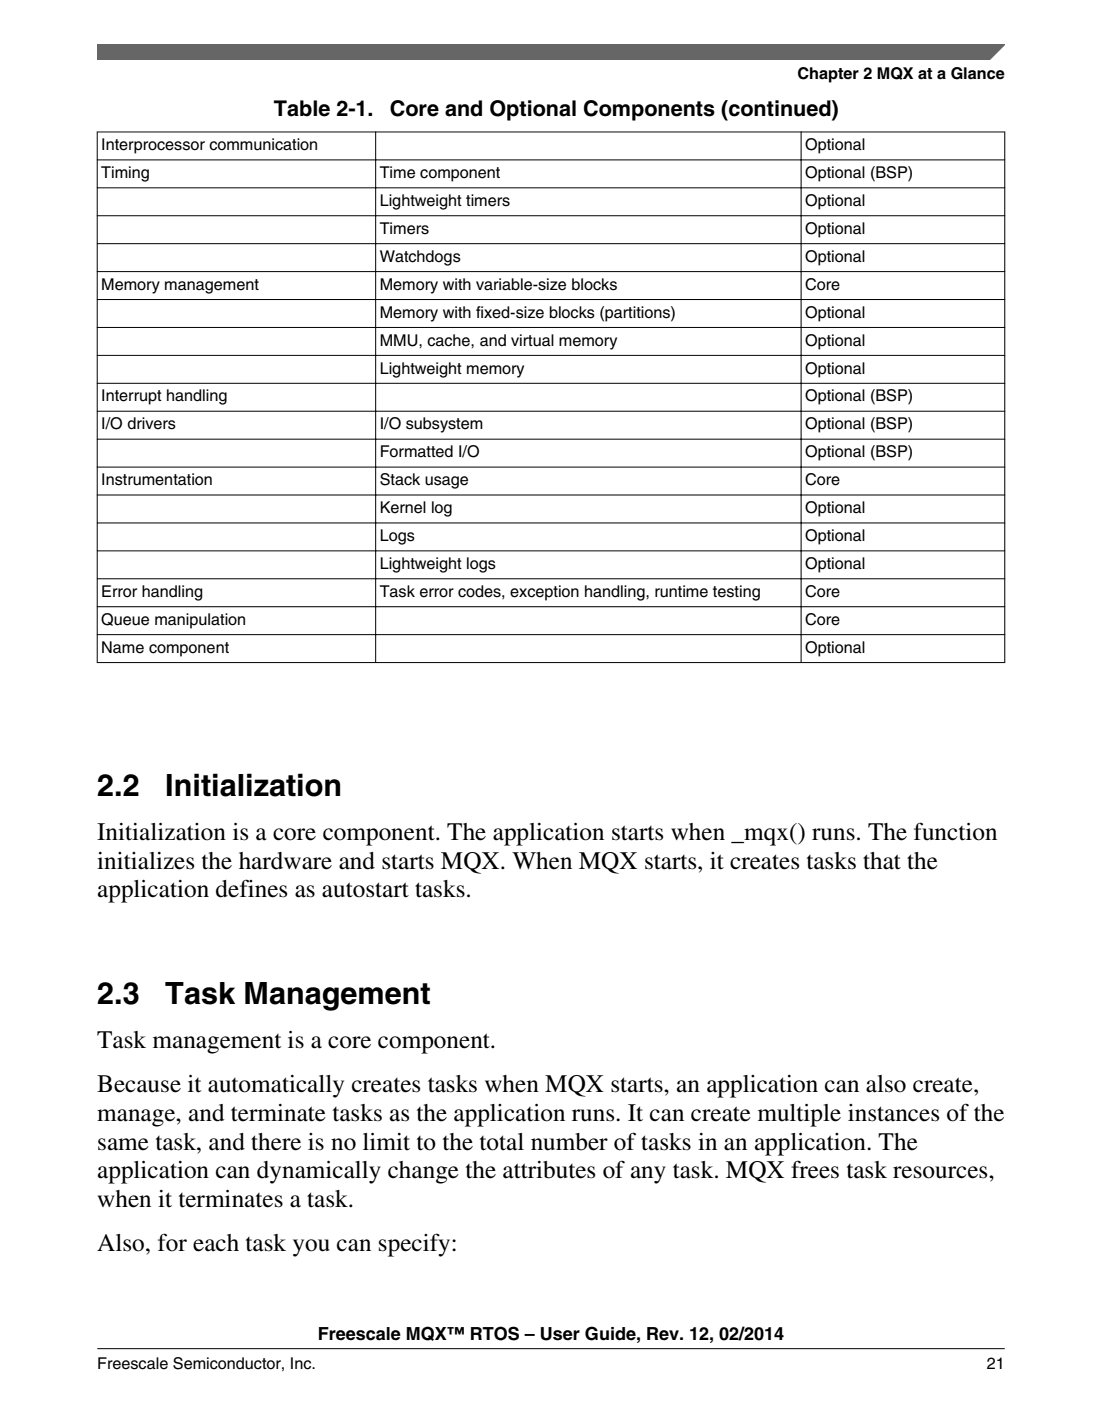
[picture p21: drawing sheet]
<svg xmlns="http://www.w3.org/2000/svg" width="216mm" height="274mm" viewBox="0 0 216 274" stroke-linecap="round" stroke-linejoin="round" font-family="sans-serif">
<defs><g id="words">
<g font-size="6">
<text x="19" y="155.8">2.2</text>
<text x="32.4" y="155.8">Initialization</text>
<text x="19.1" y="196.6">2.3</text>
<text x="32.4" y="196.6">Task Management</text>
</g>
<g font-size="4.9">
<text x="19.1" y="164.4">Initialization is a core component. The application starts when _mqx() runs. The function</text>
<text x="19.1" y="170.1">initializes the hardware and starts MQX. When MQX starts, it creates tasks that the</text>
<text x="19.1" y="175.7">application defines as autostart tasks.</text>
<text x="19" y="205.2">Task management is a core component.</text>
<text x="19" y="213.8">Because it automatically creates tasks when MQX starts, an application can also create,</text>
<text x="19" y="219.4">manage, and terminate tasks as the application runs. It can create multiple instances of the</text>
<text x="19" y="225.1">same task, and there is no limit to the total number of tasks in an application. The</text>
<text x="19" y="230.7">application can dynamically change the attributes of any task. MQX frees task resources,</text>
<text x="19" y="236.4">when it terminates a task.</text>
<text x="19" y="245">Also, for each task you can specify:</text>
</g>
<g font-size="4.2">
<text x="53.7" y="22.6">Table 2-1.</text>
<text x="76.4" y="22.6">Core and Optional Components (continued)</text>
</g>
<text font-size="3.5" x="62.3" y="262.3">Freescale MQX™ RTOS – User Guide, Rev. 12, 02/2014</text>
<g font-size="3.2">
<text x="156.3" y="15.5">Chapter 2 MQX at a Glance</text>
<text x="19.8" y="29.4">Interprocessor communication</text>
<text x="157.7" y="29.4">Optional</text>
<text x="19.8" y="34.9">Timing</text>
<text x="74.4" y="34.9">Time component</text>
<text x="157.7" y="34.9">Optional (BSP)</text>
<text x="74.4" y="40.3">Lightweight timers</text>
<text x="157.7" y="40.3">Optional</text>
<text x="74.4" y="45.8">Timers</text>
<text x="157.7" y="45.8">Optional</text>
<text x="74.4" y="51.3">Watchdogs</text>
<text x="157.7" y="51.3">Optional</text>
<text x="19.8" y="56.7">Memory management</text>
<text x="74.4" y="56.7">Memory with variable-size blocks</text>
<text x="157.7" y="56.7">Core</text>
<text x="74.4" y="62.2">Memory with fixed-size blocks (partitions)</text>
<text x="157.7" y="62.2">Optional</text>
<text x="74.4" y="67.7">MMU, cache, and virtual memory</text>
<text x="157.7" y="67.7">Optional</text>
<text x="74.4" y="73.1">Lightweight memory</text>
<text x="157.7" y="73.1">Optional</text>
<text x="19.8" y="78.6">Interrupt handling</text>
<text x="157.7" y="78.6">Optional (BSP)</text>
<text x="19.8" y="84.1">I/O drivers</text>
<text x="74.4" y="84.1">I/O subsystem</text>
<text x="74.4" y="89.5">Formatted I/O</text>
<text x="157.7" y="84.1">Optional (BSP)</text>
<text x="157.7" y="89.5">Optional (BSP)</text>
<text x="19.8" y="95">Instrumentation</text>
<text x="74.4" y="95">Stack usage</text>
<text x="157.7" y="95">Core</text>
<text x="74.4" y="100.5">Kernel log</text>
<text x="157.7" y="100.5">Optional</text>
<text x="74.4" y="106">Logs</text>
<text x="157.7" y="106">Optional</text>
<text x="74.4" y="111.4">Lightweight logs</text>
<text x="157.7" y="111.4">Optional</text>
<text x="19.8" y="116.9">Error handling</text>
<text x="74.4" y="116.9">Task error codes, exception handling, runtime testing</text>
<text x="157.7" y="116.9">Core</text>
<text x="19.8" y="122.4">Queue manipulation</text>
<text x="157.7" y="122.4">Core</text>
<text x="19.8" y="127.8">Name component</text>
<text x="157.7" y="127.8">Optional</text>
<text x="19" y="268">Freescale Semiconductor, Inc.</text>
<text x="193.3" y="268">21</text>
</g>
</g></defs>
<g fill="none" stroke="#000" stroke-width=".2">
<path d="M19 25.8h177.9M19 31.3h177.9M19 36.8h177.9M19 25.8v104M73.6 25.8v104M157 25.8v104M196.8 25.8v104M19 42.2h177.9M19 47.7h177.9M19 53.2h177.9M19 58.6h177.9M19 64.1h177.9"/>
<path d="M19 69.6h177.9M19 75.1h177.9M19 80.5h177.9M19 86h177.9M19 91.5h177.9M19 96.9h177.9M19 102.4h177.9M19 107.9h177.9M19 113.3h177.9M19 118.8h177.9M19 124.3h177.9M19 129.7h177.9"/>
</g>
<path d="M19.1 8.7h177.8l-5.7 3h-172.1z" fill="#666"/>
<path d="M19.1 11.7v-3h177.8l-3.1 3" fill="none" stroke="#666" stroke-width=".28"/>
<path d="M19 264.1h177.8" fill="none" stroke="#000" stroke-width=".2"/>
<use href="#words"/>
</svg>
